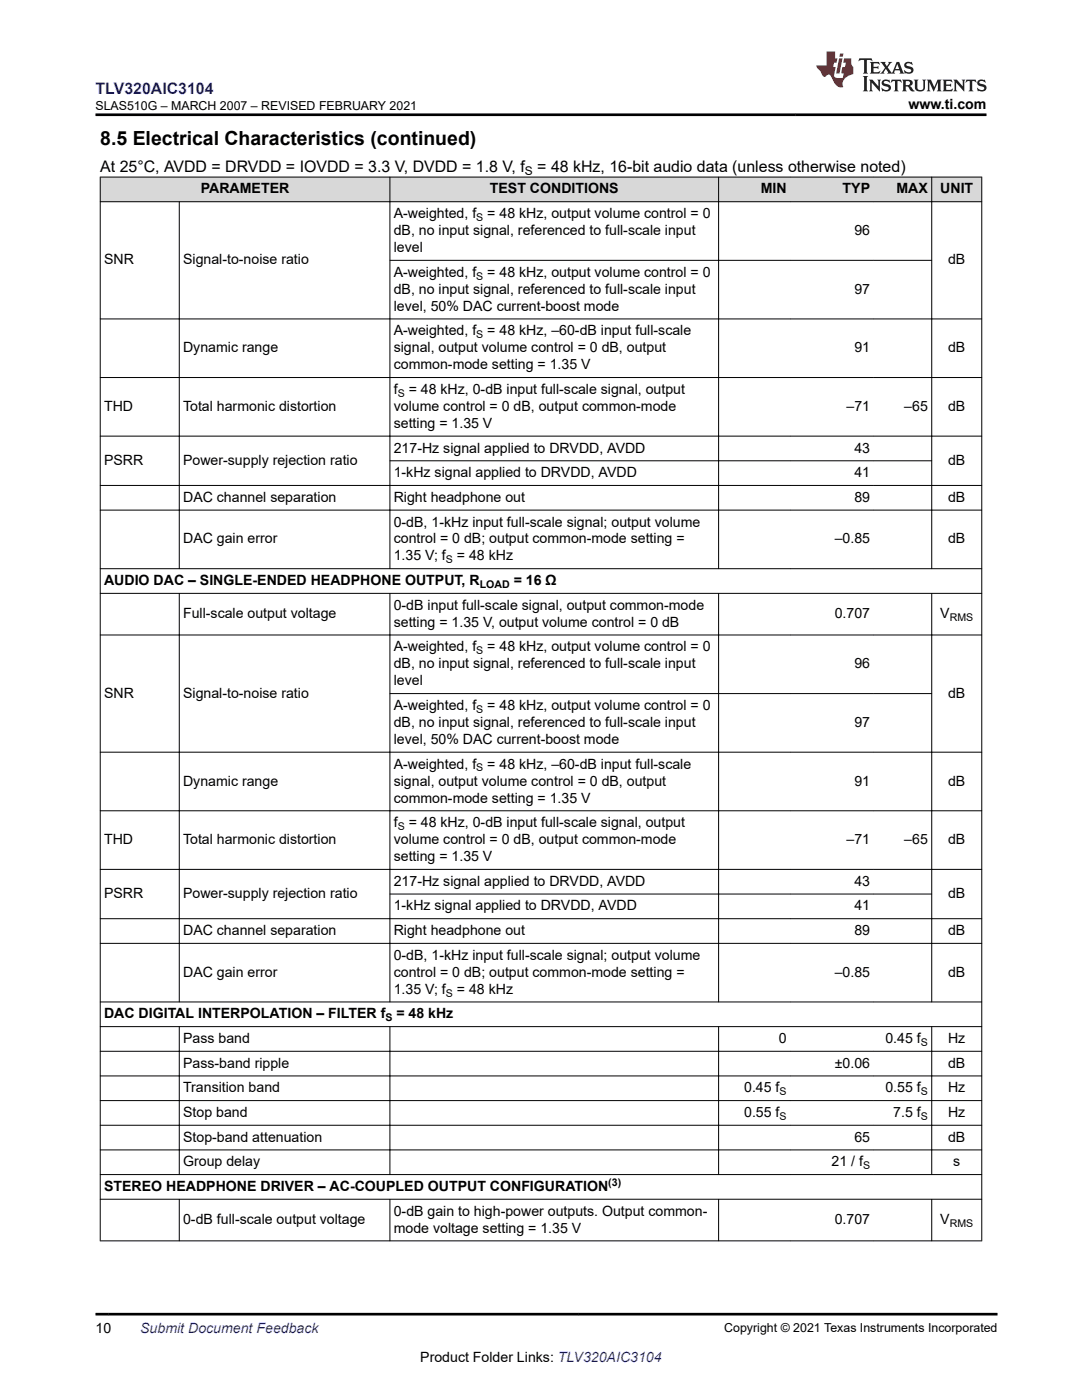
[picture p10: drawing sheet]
<svg xmlns="http://www.w3.org/2000/svg" width="216mm" height="279mm" viewBox="0 0 216 279" stroke-linecap="round" stroke-linejoin="round" font-family="sans-serif">
<defs><g id="words">
<text font-size="3.9" x="20" y="28.8">8.5 Electrical Characteristics (continued)</text>
<text font-size="3.2" fill="#00f" x="19.1" y="18.7">TLV320AIC3104</text>
<g font-size="3.2">
<text x="20" y="34.3">At 25°C, AVDD = DRVDD = IOVDD = 3.3 V, DVDD = 1.8 V, f</text>
<text x="107.2" y="34.3">= 48 kHz, 16-bit audio data (unless otherwise noted)</text>
</g>
<g font-size="2.8">
<text x="181.3" y="21.8">www.ti.com</text>
<text x="40.1" y="38.6">PARAMETER</text>
<text x="97.7" y="38.6">TEST CONDITIONS</text>
<text x="151.8" y="38.6">MIN</text>
<text x="168.1" y="38.6">TYP</text>
<text x="178.9" y="38.6">MAX</text>
<text x="187.6" y="38.6">UNIT</text>
<text x="78.6" y="46.9">dB, no input signal, referenced to full-scale input</text>
<text x="78.6" y="43.5">A-weighted, f</text>
<text x="97.2" y="43.5">= 48 kHz, output volume control = 0</text>
<text x="170.5" y="46.9">96</text>
<text x="20.8" y="52.8">SNR</text>
<text x="36.5" y="52.8">Signal-to-noise ratio</text>
<text x="78.6" y="50.3">level</text>
<text x="189.2" y="52.8">dB</text>
<text x="78.6" y="55.2">A-weighted, f</text>
<text x="78.6" y="58.6">dB, no input signal, referenced to full-scale input</text>
<text x="97.2" y="55.2">= 48 kHz, output volume control = 0</text>
<text x="170.5" y="58.6">97</text>
<text x="78.6" y="62">level, 50% DAC current-boost mode</text>
<text x="36.5" y="70.3">Dynamic range</text>
<text x="78.6" y="66.9">A-weighted, f</text>
<text x="78.6" y="70.3">signal, output volume control = 0 dB, output</text>
<text x="97.2" y="66.9">= 48 kHz, –60-dB input full-scale</text>
<text x="170.5" y="70.3">91</text>
<text x="189.2" y="70.3">dB</text>
<text x="78.6" y="73.7">common-mode setting = 1.35 V</text>
<text x="20.8" y="82">THD</text>
<text x="36.5" y="82">Total harmonic distortion</text>
<text x="78.6" y="78.6">f</text>
<text x="78.6" y="82">volume control = 0 dB, output common-mode</text>
<text x="81.5" y="78.6">= 48 kHz, 0-dB input full-scale signal, output</text>
<text x="168.9" y="82">–71</text>
<text x="180.4" y="82">–65</text>
<text x="189.2" y="82">dB</text>
<text x="78.6" y="85.4">setting = 1.35 V</text>
<text x="20.8" y="92.8">PSRR</text>
<text x="36.5" y="92.8">Power-supply rejection ratio</text>
<text x="78.6" y="90.3">217-Hz signal applied to DRVDD, AVDD</text>
<text x="78.6" y="95.2">1-kHz signal applied to DRVDD, AVDD</text>
<text x="170.5" y="90.3">43</text>
<text x="170.5" y="95.2">41</text>
<text x="189.2" y="92.8">dB</text>
<text x="36.5" y="100.2">DAC channel separation</text>
<text x="78.6" y="100.2">Right headphone out</text>
<text x="170.5" y="100.2">89</text>
<text x="189.2" y="100.2">dB</text>
<text x="78.6" y="105.1">0-dB, 1-kHz input full-scale signal; output volume</text>
<text x="36.5" y="108.5">DAC gain error</text>
<text x="78.6" y="108.5">control = 0 dB; output common-mode setting =</text>
<text x="78.6" y="111.8">1.35 V; f</text>
<text x="91.2" y="111.8">= 48 kHz</text>
<text x="166.6" y="108.5">–0.85</text>
<text x="189.2" y="108.5">dB</text>
<text x="20.8" y="116.8">AUDIO DAC – SINGLE-ENDED HEADPHONE OUTPUT, R</text>
<text x="102.5" y="116.8">= 16 Ω</text>
<text x="36.5" y="123.4">Full-scale output voltage</text>
<text x="78.6" y="121.7">0-dB input full-scale signal, output common-mode</text>
<text x="78.6" y="125.1">setting = 1.35 V, output volume control = 0 dB</text>
<text x="166.6" y="123.4">0.707</text>
<text x="187.6" y="123.4">V</text>
<text x="78.6" y="130">A-weighted, f</text>
<text x="97.2" y="130">= 48 kHz, output volume control = 0</text>
<text x="78.6" y="133.4">dB, no input signal, referenced to full-scale input</text>
<text x="78.6" y="136.8">level</text>
<text x="170.5" y="133.4">96</text>
<text x="20.8" y="139.2">SNR</text>
<text x="36.5" y="139.2">Signal-to-noise ratio</text>
<text x="78.6" y="141.7">A-weighted, f</text>
<text x="97.2" y="141.7">= 48 kHz, output volume control = 0</text>
<text x="189.2" y="139.2">dB</text>
<text x="78.6" y="145.1">dB, no input signal, referenced to full-scale input</text>
<text x="78.6" y="148.5">level, 50% DAC current-boost mode</text>
<text x="170.5" y="145.1">97</text>
<text x="78.6" y="153.4">A-weighted, f</text>
<text x="97.2" y="153.4">= 48 kHz, –60-dB input full-scale</text>
<text x="36.5" y="156.8">Dynamic range</text>
<text x="78.6" y="156.8">signal, output volume control = 0 dB, output</text>
<text x="78.6" y="160.2">common-mode setting = 1.35 V</text>
<text x="170.5" y="156.8">91</text>
<text x="189.2" y="156.8">dB</text>
<text x="78.6" y="165.1">f</text>
<text x="81.5" y="165.1">= 48 kHz, 0-dB input full-scale signal, output</text>
<text x="20.8" y="168.5">THD</text>
<text x="36.5" y="168.5">Total harmonic distortion</text>
<text x="78.6" y="168.5">volume control = 0 dB, output common-mode</text>
<text x="78.6" y="171.9">setting = 1.35 V</text>
<text x="168.9" y="168.5">–71</text>
<text x="180.4" y="168.5">–65</text>
<text x="189.2" y="168.5">dB</text>
<text x="20.8" y="179.2">PSRR</text>
<text x="36.5" y="179.2">Power-supply rejection ratio</text>
<text x="78.6" y="176.8">217-Hz signal applied to DRVDD, AVDD</text>
<text x="170.5" y="176.8">43</text>
<text x="189.2" y="179.2">dB</text>
<text x="78.6" y="181.7">1-kHz signal applied to DRVDD, AVDD</text>
<text x="170.5" y="181.7">41</text>
<text x="36.5" y="186.6">DAC channel separation</text>
<text x="78.6" y="186.6">Right headphone out</text>
<text x="78.6" y="191.5">0-dB, 1-kHz input full-scale signal; output volume</text>
<text x="170.5" y="186.6">89</text>
<text x="189.2" y="186.6">dB</text>
<text x="36.5" y="194.9">DAC gain error</text>
<text x="78.6" y="194.9">control = 0 dB; output common-mode setting =</text>
<text x="166.6" y="194.9">–0.85</text>
<text x="189.2" y="194.9">dB</text>
<text x="20.8" y="203.2">DAC DIGITAL INTERPOLATION – FILTER f</text>
<text x="78.6" y="198.3">1.35 V; f</text>
<text x="79.1" y="203.2">= 48 kHz</text>
<text x="91.2" y="198.3">= 48 kHz</text>
<text x="36.5" y="208.2">Pass band</text>
<text x="155.4" y="208.2">0</text>
<text x="176.7" y="208.2">0.45 f</text>
<text x="189.2" y="208.2">Hz</text>
<text x="36.5" y="213.1">Pass-band ripple</text>
<text x="166.6" y="213.1">±0.06</text>
<text x="189.2" y="213.1">dB</text>
<text x="36.5" y="218">Transition band</text>
<text x="148.5" y="218">0.45 f</text>
<text x="176.7" y="218">0.55 f</text>
<text x="189.2" y="218">Hz</text>
<text x="36.5" y="222.9">Stop band</text>
<text x="36.5" y="227.8">Stop-band attenuation</text>
<text x="148.5" y="222.9">0.55 f</text>
<text x="170.5" y="227.8">65</text>
<text x="178.2" y="222.9">7.5 f</text>
<text x="189.2" y="222.9">Hz</text>
<text x="189.2" y="227.8">dB</text>
<text x="36.5" y="232.8">Group delay</text>
<text x="165.9" y="232.8">21 / f</text>
<text x="190.2" y="232.8">s</text>
<text x="20.8" y="237.7">STEREO HEADPHONE DRIVER – AC-COUPLED OUTPUT CONFIGURATION</text>
<text x="36.5" y="244.3">0-dB full-scale output voltage</text>
<text x="78.6" y="242.6">0-dB gain to high-power outputs. Output common-</text>
<text x="78.6" y="246">mode voltage setting = 1.35 V</text>
<text x="166.6" y="244.3">0.707</text>
<text x="187.6" y="244.3">V</text>
<text x="19.1" y="266.1">10</text>
<text x="83.9" y="271.7">Product Folder Links: TLV320AIC3104</text>
</g>
<text font-size="2.8" fill="#00f" x="28" y="266.1">Submit Document Feedback</text>
<g font-size="2.5">
<text x="19" y="21.9">SLAS510G – MARCH 2007 – REVISED FEBRUARY 2021</text>
<text x="144.5" y="265.8">Copyright © 2021 Texas Instruments Incorporated</text>
</g>
<text font-size="2.4" x="104.7" y="34.9">S</text>
<g font-size="2.1">
<text x="95" y="44.1">S</text>
<text x="95" y="55.8">S</text>
<text x="95" y="67.5">S</text>
<text x="79.4" y="79.2">S</text>
<text x="89" y="112.4">S</text>
<text x="95.7" y="117.3">LOAD</text>
<text x="189.5" y="124">RMS</text>
<text x="95" y="130.6">S</text>
<text x="95" y="142.3">S</text>
<text x="95" y="154">S</text>
<text x="79.4" y="165.6">S</text>
<text x="76.9" y="203.8">S</text>
<text x="89" y="198.9">S</text>
<text x="183.7" y="208.7">S</text>
<text x="155.5" y="218.6">S</text>
<text x="183.7" y="218.6">S</text>
<text x="155.5" y="223.5">S</text>
<text x="183.7" y="223.5">S</text>
<text x="172.2" y="233.3">S</text>
<text x="121.4" y="236.7">(3)</text>
<text x="189.5" y="244.9">RMS</text>
</g>
</g></defs>
<g fill="#d8d8d8">
<path d="M20 35.3h175.9v5h-175.9z" fill-rule="evenodd"/>
<path d="M20.1 35.4h57.6v4.8h-57.6z" fill-rule="evenodd"/>
<path d="M77.9 35.4h65.4v4.8h-65.4z" fill-rule="evenodd"/>
<path d="M143.5 35.4h14.2v4.8h-14.2z" fill-rule="evenodd"/>
<path d="M157.7 35.4h16.6v4.8h-16.6z" fill-rule="evenodd"/>
<path d="M174.3 35.4h11.6v4.8h-11.6z" fill-rule="evenodd"/>
<path d="M186 35.4h9.8v4.8h-9.8z" fill-rule="evenodd"/>
</g>
<g fill="none" stroke="#000" stroke-width=".2">
<path d="M19.9 35.3h176.1M20 35.3v212.4M77.8 35.3v78.3M143.4 35.3v78.3M185.9 35.3v78.3M195.9 35.3v212.4M19.9 40.3h176.1M35.8 40.2v73.4M77.7 52h108.3M19.9 63.6h176.1M19.9 75.3h176.1M19.9 87h176.1"/>
<path d="M19.9 96.9h176.1M77.7 92h108.3M19.9 101.8h176.1M19.9 113.5h176.1M19.9 118.4h176.1M35.8 118.4v81.6M77.8 118.4v81.6M143.4 118.4v81.6M185.9 118.4v81.6M19.9 126.7h176.1M77.7 138.4h108.3M19.9 150.1h176.1"/>
<path d="M19.9 161.8h176.1M19.9 173.5h176.1M77.7 178.4h108.3M19.9 183.3h176.1M19.9 188.3h176.1M19.9 200h176.1M19.9 204.9h176.1M19.9 209.8h176.1M19.9 214.7h176.1M19.9 219.6h176.1M35.8 204.8v29.7M77.8 204.8v29.7"/>
<path d="M143.4 204.8v29.7M185.9 204.8v29.7M19.9 224.6h176.1M19.9 229.5h176.1M19.9 234.4h176.1M19.9 239.3h176.1M35.8 239.3v8.4M77.8 239.3v8.4M143.4 239.3v8.4M185.9 239.3v8.4M19.9 247.6h176.1"/>
</g>
<path d="M171.5 11.6l-.2 .6 .5-.2h.6v.1v2.2l-.2 .4h1l-.2-.4v-2.2v-.1h.5l.6 .2-.2-.6zM173.6 12.4l.2 .3v1.6l-.2 .4h1.9l.1-.6a1.08 1.08 0 0 1-1.3 .2v-.7h.6l.4 .2v-.7l-.4 .2h-.6v-.5l.2-.2a1 1 0 0 1 1 .3l-.1-.5zM175.7 12.4l.9 1.1-1 1.2h.9l-.2-.2 .5-.8 .4 .8-.2 .2h1.6l-.2-.2 .2-.5h.9l.1 .5-.1 .2h.9l-.2-.4-.8-1.9h-.5l-.9 2.1-.9-1.1 .9-1h-.8l.2 .2-.4 .6-.4-.6 .2-.2zM179 12.8l.4 1h-.7zM180.7 12.5a.65 .65 0 0 0-.2 .7 .65 .65 0 0 0 .6 .5l.6 .1 .1 .3a.79 .79 0 0 1-.7 .4 .79 .79 0 0 1-.7-.5l.1 .7 .2-.1a.93 .93 0 0 0 1.1 0 .93 .93 0 0 0 .4-.9 1.46 1.46 0 0 0-1.2-.6l-.1-.3a1.09 1.09 0 0 1 1.2 .2l-.2-.6-.1 .1-.5-.2zM172.2 15.2l.2 .4v2.2l-.2 .4h1l-.2-.4v-2.2l.2-.4zM173.4 15.9l.2 .4v1.5l-.2 .4h.8l-.3-.4 .1-1.3 1.6 1.8v-2l.2-.4h-.7l.1 .2 .1 1.1-1.2-1.3zM176.2 16a.65 .65 0 0 0-.2 .8 .65 .65 0 0 0 .6 .4l.6 .2 .1 .2a.79 .79 0 0 1-.7 .4 .79 .79 0 0 1-.7-.5l.1 .7 .2-.1a.93 .93 0 0 0 1.1 .1 .93 .93 0 0 0 .4-1 1.46 1.46 0 0 0-1.2-.5l-.1-.4a1.09 1.09 0 0 1 1.2 .2l-.1-.6-.2 .1-.5-.1zM177.9 15.9l-.1 .6a.63 .63 0 0 1 .8-.3v1.6l-.3 .4h1l-.2-.4v-1.6a.66 .66 0 0 1 .8 .3l-.1-.6zM180 15.9l.2 .4v1.5l-.2 .4h1l-.2-.2-.1-.7h.5l.1 .2a.79 .79 0 0 0 1.2 .6l-1-.9a.61 .61 0 0 0 .6-.6 .61 .61 0 0 0-.5-.7zM180.8 16.2h.1a.47 .47 0 0 1 .5 .1 .47 .47 0 0 1 .1 .5l-.1 .1-.7 .1zM182.3 15.9l.2 .2a2.27 2.27 0 0 0 .4 2 1.04 1.04 0 0 0 1.7-.7v-1.3l.2-.2h-.8l.2 .4v1.1a.6 .6 0 0 1-.6 .6 .6 .6 0 0 1-.6-.6v-1.1l.3-.4zM184.9 15.9l.2 .4v1.5l-.2 .4h.8l-.3-.4v-1.4l.9 1.9 .9-1.9v1.4l-.3 .4h1l-.2-.4v-1.5l.2-.4h-.8l-.7 1.5-.6-1.5zM188.1 15.9l.2 .4v1.5l-.2 .4h1.9l.1-.6a1.09 1.09 0 0 1-1.3 .2v-.7h.6l.4 .2v-.6l-.4 .2h-.6v-.6l.2-.1a1.01 1.01 0 0 1 1 .3l-.1-.6zM190.2 15.9l.3 .4v1.5l-.3 .4h.8l-.2-.4v-1.3l1.6 1.8v-2l.2-.4h-.7l.2 .2v1.1l-1.2-1.3zM192.8 15.9l-.1 .6a.63 .63 0 0 1 .8-.3v1.6l-.3 .4h1l-.2-.4v-1.6a.66 .66 0 0 1 .8 .3l-.1-.6zM195.2 16a.65 .65 0 0 0-.2 .8 .65 .65 0 0 0 .6 .4l.6 .2 .2 .2a.79 .79 0 0 1-.7 .4 .79 .79 0 0 1-.7-.5l.1 .7 .2-.1a.93 .93 0 0 0 1 .1 .93 .93 0 0 0 .5-1 1.46 1.46 0 0 0-1.3-.5v-.4a1.09 1.09 0 0 1 1.2 .2l-.2-.6-.2 .1-.5-.1z" fill="#231f20"/>
<path d="M164.9 10.3v2.7h-2l.1 .4 .8 1a.95 .95 0 0 0 1 .9 .59 .59 0 0 1 .5-.4 .59 .59 0 0 1 .5 .3l.4 .8a1.59 1.59 0 0 0 2.1 1.4 1.61 1.61 0 0 1 1-2.3l1-.3-.1-1.5a1.59 1.59 0 0 1-.3-1.7h-1.5l-.2 .9h.6l-.2 .9h-.5l-.2 .9v.3l.4 .1-.1 .9h-.7a.73 .73 0 0 1-1-.7l.3-1.5h-.5l.1-.9h.5l.2-.9h-.5v-1.3zM167.4 11.6l-.6 3.1h.7l.6-3.1zM167.6 10.7l-.1 .6h.7l.1-.6z" fill="#ed1c24"/>
<path d="M19.1 22.9h177.8M19.1 262.3h180" fill="none" stroke="#000" stroke-width=".53"/>
<use href="#words"/>
</svg>
